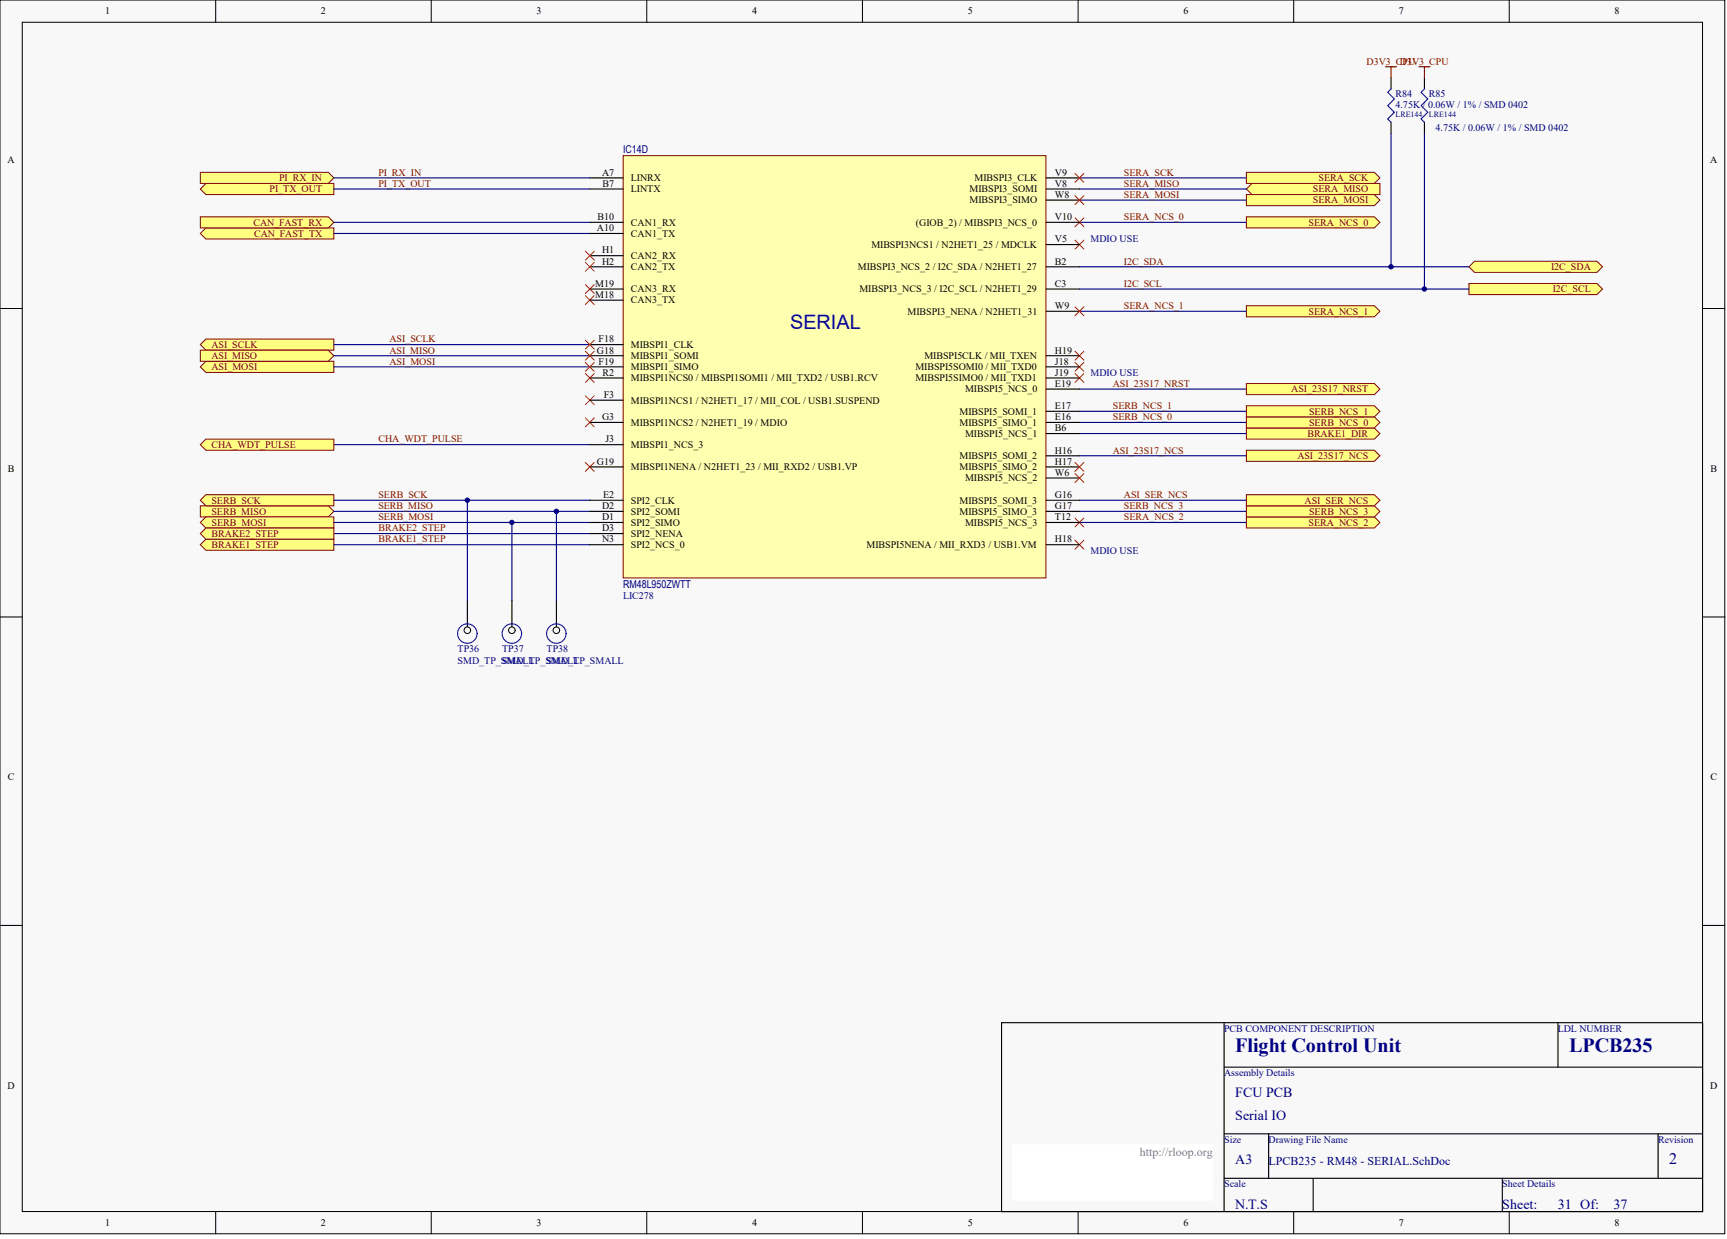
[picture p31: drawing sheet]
<svg xmlns="http://www.w3.org/2000/svg" width="328mm" height="236mm" viewBox="0 0 328 236" stroke-linecap="round" stroke-linejoin="round" font-family="sans-serif">
<defs><g id="words">
<text font-size="3.8" fill="#0000bf" x="150.3" y="62.6">SERIAL</text>
<g font-size="3.8" fill="#000080">
<text x="234.9" y="200">Flight Control Unit</text>
<text x="298.4" y="200">LPCB235</text>
</g>
<text font-size="3" fill="#000080" x="317.5" y="221.3">2</text>
<g font-size="2.7" fill="#000080">
<text x="234.9" y="208.7">FCU PCB</text>
<text x="234.9" y="213">Serial IO</text>
<text x="234.9" y="221.4">A3</text>
<text x="234.9" y="229.9">N.T.S</text>
<text x="285.7" y="229.9">Sheet:</text>
<text x="296.3" y="229.9">31 Of:</text>
<text x="306.9" y="229.9">37</text>
</g>
<text font-size="2.3" fill="#808080" x="216.8" y="219.8">http://rloop.org</text>
<text font-size="2.3" fill="#000080" x="241.3" y="221.5">LPCB235 - RM48 - SERIAL.SchDoc</text>
<g font-size="2.1" fill="#000080">
<text x="118.5" y="29.2">IC14D</text>
<text x="118.5" y="111.8">RM48L950ZWTT</text>
</g>
<g font-size="1.9">
<text x="20" y="2.8">1</text>
<text x="61" y="2.8">2</text>
<text x="102" y="2.8">3</text>
<text x="143" y="2.8">4</text>
<text x="184" y="2.8">5</text>
<text x="225.1" y="2.8">6</text>
<text x="266" y="2.8">7</text>
<text x="307.1" y="2.8">8</text>
<text x="1.4" y="31">A</text>
<text x="114.5" y="33.4">A7</text>
<text x="114.6" y="35.5">B7</text>
<text x="120" y="34.5">LINRX</text>
<text x="185.4" y="34.5">MIBSPI3_CLK</text>
<text x="200.6" y="35.5">V8</text>
<text x="200.6" y="33.4">V9</text>
<text x="325.2" y="31">A</text>
<text x="113.6" y="41.9">B10</text>
<text x="120" y="36.6">LINTX</text>
<text x="184.4" y="36.6">MIBSPI3_SOMI</text>
<text x="184.4" y="38.7">MIBSPI3_SIMO</text>
<text x="200.6" y="41.9">V10</text>
<text x="200.6" y="37.6">W8</text>
<text x="113.5" y="44">A10</text>
<text x="120" y="45">CAN1_TX</text>
<text x="120" y="42.9">CAN1_RX</text>
<text x="165.7" y="47.2">MIBSPI3NCS1 / N2HET1_25 / MDCLK</text>
<text x="174.2" y="42.9">(GIOB_2) / MIBSPI3_NCS_0</text>
<text x="200.6" y="46.1">V5</text>
<text x="114.5" y="48.2">H1</text>
<text x="114.5" y="50.3">H2</text>
<text x="120" y="49.3">CAN2_RX</text>
<text x="120" y="51.4">CAN2_TX</text>
<text x="163.1" y="51.4">MIBSPI3_NCS_2 / I2C_SDA / N2HET1_27</text>
<text x="200.6" y="50.3">B2</text>
<text x="113.2" y="56.7">M18</text>
<text x="113.2" y="54.6">M19</text>
<text x="120" y="57.7">CAN3_TX</text>
<text x="120" y="55.6">CAN3_RX</text>
<text x="163.4" y="55.6">MIBSPI3_NCS_3 / I2C_SCL / N2HET1_29</text>
<text x="172.6" y="59.8">MIBSPI3_NENA / N2HET1_31</text>
<text x="200.6" y="54.6">C3</text>
<text x="200.6" y="58.8">W9</text>
<text x="113.8" y="65.1">F18</text>
<text x="113.5" y="67.2">G18</text>
<text x="113.8" y="69.4">F19</text>
<text x="114.6" y="71.5">R2</text>
<text x="120" y="66.2">MIBSPI1_CLK</text>
<text x="120" y="70.4">MIBSPI1_SIMO</text>
<text x="120" y="68.3">MIBSPI1_SOMI</text>
<text x="174.1" y="70.4">MIBSPI5SOMI0 / MII_TXD0</text>
<text x="175.8" y="68.3">MIBSPI5CLK / MII_TXEN</text>
<text x="200.6" y="67.2">H19</text>
<text x="200.6" y="69.4">J18</text>
<text x="200.6" y="71.5">J19</text>
<text x="114.8" y="75.7">F3</text>
<text x="120" y="76.8">MIBSPI1NCS1 / N2HET1_17 / MII_COL / USB1.SUSPEND</text>
<text x="120" y="72.5">MIBSPI1NCS0 / MIBSPI1SOMI1 / MII_TXD2 / USB1.RCV</text>
<text x="174.1" y="72.5">MIBSPI5SIMO0 / MII_TXD1</text>
<text x="183.6" y="74.6">MIBSPI5_NCS_0</text>
<text x="200.6" y="77.8">E17</text>
<text x="200.6" y="73.6">E19</text>
<text x="114.5" y="79.9">G3</text>
<text x="120" y="81">MIBSPI1NCS2 / N2HET1_19 / MDIO</text>
<text x="182.5" y="81">MIBSPI5_SIMO_1</text>
<text x="182.5" y="78.9">MIBSPI5_SOMI_1</text>
<text x="183.6" y="83.1">MIBSPI5_NCS_1</text>
<text x="200.6" y="82">B6</text>
<text x="200.6" y="79.9">E16</text>
<text x="1.5" y="89.7">B</text>
<text x="113.5" y="88.4">G19</text>
<text x="115.1" y="84.2">J3</text>
<text x="120" y="89.4">MIBSPI1NENA / N2HET1_23 / MII_RXD2 / USB1.VP</text>
<text x="120" y="85.2">MIBSPI1_NCS_3</text>
<text x="182.5" y="87.3">MIBSPI5_SOMI_2</text>
<text x="182.5" y="89.4">MIBSPI5_SIMO_2</text>
<text x="200.6" y="86.3">H16</text>
<text x="200.6" y="88.4">H17</text>
<text x="325.3" y="89.7">B</text>
<text x="114.7" y="94.7">E2</text>
<text x="120" y="95.8">SPI2_CLK</text>
<text x="182.5" y="95.8">MIBSPI5_SOMI_3</text>
<text x="183.6" y="91.6">MIBSPI5_NCS_2</text>
<text x="200.6" y="94.7">G16</text>
<text x="200.6" y="90.5">W6</text>
<text x="114.5" y="99">D1</text>
<text x="114.5" y="96.8">D2</text>
<text x="114.5" y="101.1">D3</text>
<text x="120" y="100">SPI2_SIMO</text>
<text x="120" y="97.9">SPI2_SOMI</text>
<text x="182.5" y="97.9">MIBSPI5_SIMO_3</text>
<text x="183.6" y="100">MIBSPI5_NCS_3</text>
<text x="200.6" y="96.8">G17</text>
<text x="200.6" y="99">T12</text>
<text x="114.5" y="103.2">N3</text>
<text x="120" y="102.1">SPI2_NENA</text>
<text x="120" y="104.2">SPI2_NCS_0</text>
<text x="164.8" y="104.2">MIBSPI5NENA / MII_RXD3 / USB1.VM</text>
<text x="200.6" y="103.2">H18</text>
<text x="1.5" y="148.4">C</text>
<text x="325.3" y="148.4">C</text>
<text x="1.4" y="207">D</text>
<text x="325.2" y="207">D</text>
<text x="20" y="233.2">1</text>
<text x="61" y="233.2">2</text>
<text x="102" y="233.2">3</text>
<text x="143" y="233.2">4</text>
<text x="184" y="233.2">5</text>
<text x="225.1" y="233.2">6</text>
<text x="266" y="233.2">7</text>
<text x="307.1" y="233.2">8</text>
</g>
<g font-size="1.9" fill="#800000">
<text x="259.9" y="12.3">D3V3_CPU</text>
<text x="266.2" y="12.3">D3V3_CPU</text>
<text x="53.1" y="34.5">PI_RX_IN</text>
<text x="72" y="33.4">PI_RX_IN</text>
<text x="72" y="35.5">PI_TX_OUT</text>
<text x="213.8" y="35.5">SERA_MISO</text>
<text x="213.8" y="33.4">SERA_SCK</text>
<text x="250.7" y="34.5">SERA_SCK</text>
<text x="51.3" y="36.6">PI_TX_OUT</text>
<text x="213.8" y="41.9">SERA_NCS_0</text>
<text x="213.8" y="37.6">SERA_MOSI</text>
<text x="249.7" y="38.7">SERA_MOSI</text>
<text x="249.7" y="36.6">SERA_MISO</text>
<text x="48.2" y="42.9">CAN_FAST_RX</text>
<text x="48.4" y="45">CAN_FAST_TX</text>
<text x="248.8" y="42.9">SERA_NCS_0</text>
<text x="213.8" y="50.3">I2C_SDA</text>
<text x="295" y="51.4">I2C_SDA</text>
<text x="213.8" y="58.8">SERA_NCS_1</text>
<text x="213.8" y="54.6">I2C_SCL</text>
<text x="248.8" y="59.8">SERA_NCS_1</text>
<text x="295.3" y="55.6">I2C_SCL</text>
<text x="74.1" y="65.1">ASI_SCLK</text>
<text x="40.2" y="66.2">ASI_SCLK</text>
<text x="40.2" y="70.4">ASI_MOSI</text>
<text x="40.2" y="68.3">ASI_MISO</text>
<text x="74.1" y="67.2">ASI_MISO</text>
<text x="74.1" y="69.4">ASI_MOSI</text>
<text x="211.6" y="77.8">SERB_NCS_1</text>
<text x="211.6" y="73.6">ASI_23S17_NRST</text>
<text x="245.6" y="74.6">ASI_23S17_NRST</text>
<text x="211.6" y="79.9">SERB_NCS_0</text>
<text x="248.6" y="83.1">BRAKE1_DIR</text>
<text x="248.9" y="81">SERB_NCS_0</text>
<text x="248.9" y="78.9">SERB_NCS_1</text>
<text x="40.2" y="85.2">CHA_WDT_PULSE</text>
<text x="72" y="84.2">CHA_WDT_PULSE</text>
<text x="211.6" y="86.3">ASI_23S17_NCS</text>
<text x="246.7" y="87.3">ASI_23S17_NCS</text>
<text x="40.2" y="95.8">SERB_SCK</text>
<text x="72" y="94.7">SERB_SCK</text>
<text x="213.8" y="94.7">ASI_SER_NCS</text>
<text x="248.1" y="95.8">ASI_SER_NCS</text>
<text x="40.2" y="97.9">SERB_MISO</text>
<text x="40.2" y="100">SERB_MOSI</text>
<text x="72" y="96.8">SERB_MISO</text>
<text x="72" y="99">SERB_MOSI</text>
<text x="72" y="101.1">BRAKE2_STEP</text>
<text x="213.8" y="99">SERA_NCS_2</text>
<text x="213.8" y="96.8">SERB_NCS_3</text>
<text x="248.8" y="100">SERA_NCS_2</text>
<text x="248.9" y="97.9">SERB_NCS_3</text>
<text x="40.2" y="104.2">BRAKE1_STEP</text>
<text x="40.2" y="102.1">BRAKE2_STEP</text>
<text x="72" y="103.2">BRAKE1_STEP</text>
</g>
<g font-size="1.9" fill="#000080">
<text x="265.4" y="18.4">R84</text>
<text x="265.4" y="20.5">4.75K / 0.06W / 1% / SMD 0402</text>
<text x="271.7" y="18.4">R85</text>
<text x="273" y="25">4.75K / 0.06W / 1% / SMD 0402</text>
<text x="207.4" y="46.1">MDIO USE</text>
<text x="207.4" y="71.5">MDIO USE</text>
<text x="207.4" y="105.3">MDIO USE</text>
<text x="118.5" y="114">LIC278</text>
<text x="87" y="124.1">TP36</text>
<text x="95.5" y="124.1">TP37</text>
<text x="104" y="124.1">TP38</text>
<text x="87" y="126.2">SMD_TP_SMALL</text>
<text x="95.5" y="126.2">SMD_TP_SMALL</text>
<text x="104" y="126.2">SMD_TP_SMALL</text>
<text x="232.8" y="196.2">PCB COMPONENT DESCRIPTION</text>
<text x="296.3" y="196.2">LDL NUMBER</text>
<text x="232.8" y="204.7">Assembly Details</text>
<text x="232.8" y="217.3">Size</text>
<text x="241.3" y="217.3">Drawing File Name</text>
<text x="315.3" y="217.3">Revision</text>
<text x="232.8" y="225.8">Scale</text>
<text x="285.7" y="225.8">Sheet Details</text>
</g>
<g font-size="1.5" fill="#000080">
<text x="265.4" y="22.3">LRE144</text>
<text x="271.7" y="22.3">LRE144</text>
</g>
</g></defs>
<g fill="#f8f8f8" stroke="#000" stroke-width=".19">
<path d="M0 0h328v234.7h-328z"/>
<path d="M4.2 4.2h319.6v226.2h-319.6z"/>
</g>
<g fill="none" stroke="#000" stroke-width=".19">
<path d="M41 0v4.2M82 0v4.2M123 0v4.2M164 0v4.2M205 0v4.2M246 0v4.2M287 0v4.2M0 58.7h4.2M323.8 58.7h4.2M0 117.3h4.2M323.8 117.3h4.2M0 176h4.2"/>
<path d="M323.8 176h4.2M41 230.5v4.2M82 230.5v4.2M123 230.5v4.2M164 230.5v4.2M205 230.5v4.2M246 230.5v4.2M287 230.5v4.2"/>
</g>
<path d="M190.5 194.5h133.3v36h-133.3zM232.8 194.5v36M296.3 194.5v8.5M232.8 203h91M232.8 215.7h91M241.3 215.7v8.4M315.3 215.7v8.4M232.8 224.1h91M249.7 224.1v6.4M285.7 224.1v6.4" fill="none" stroke="#000" stroke-width=".21"/>
<path d="M192.6 217.8h38.1v10.5h-38.1z" fill="#fff" stroke="#fff" stroke-width=".19"/>
<g fill="#ffff80" stroke="#800000" stroke-width=".19">
<path d="M38.1 44.4l1.1-1.1h24.3v2.2h-24.3z" fill-rule="evenodd"/>
<path d="M38.1 41.2h24.3l1.1 1.1-1.1 1h-24.3z" fill-rule="evenodd"/>
</g>
<path d="M63.5 42.3h48.7M63.5 44.4h48.7" fill="none" stroke="#000080" stroke-width=".21"/>
<g fill="#ffff80" stroke="#800000" stroke-width=".19">
<path d="M38.1 65.5l1.1-1h24.3v2.1h-24.3z" fill-rule="evenodd"/>
<path d="M38.1 69.8l1.1-1.1h24.3v2.1h-24.3z" fill-rule="evenodd"/>
<path d="M38.1 66.6h24.3l1.1 1.1-1.1 1h-24.3z" fill-rule="evenodd"/>
</g>
<path d="M63.5 65.5h48.7M63.5 69.8h48.7M63.5 67.7h48.7M205.3 74h31.7M63.5 84.6h48.7" fill="none" stroke="#000080" stroke-width=".21"/>
<path d="M111.3 71l1.7 1.7M111.3 79.5l1.7 1.7M113 71l-1.7 1.7M113 79.5l-1.7 1.7M111.3 88l1.7 1.6M113 88l-1.7 1.6" fill="none" stroke="#f00" stroke-width=".19"/>
<g fill="#ffff80" stroke="#800000" stroke-width=".19">
<path d="M237 32.8h24.4l1 1-1 1.1h-24.4z" fill-rule="evenodd"/>
<path d="M237 37h24.4l1 1.1-1 1h-24.4z" fill-rule="evenodd"/>
<path d="M237 35.9l1.1-1h24.3v2.1h-24.3z" fill-rule="evenodd"/>
</g>
<path d="M205.3 33.8h31.7M205.3 35.9h31.7M205.3 38.1h31.7" fill="none" stroke="#000080" stroke-width=".21"/>
<path d="M237 41.2h24.4l1 1.1-1 1h-24.4z" fill-rule="evenodd" fill="#ffff80" stroke="#800000" stroke-width=".19"/>
<path d="M205.3 42.3h31.7" fill="none" stroke="#000080" stroke-width=".21"/>
<path d="M204.4 45.7l1.7 1.7M206.1 45.7l-1.7 1.7" fill="none" stroke="#f00" stroke-width=".19"/>
<path d="M237 98.3h24.4l1 1.1-1 1h-24.4z" fill-rule="evenodd" fill="#ffff80" stroke="#800000" stroke-width=".19"/>
<path d="M205.3 99.4h31.7" fill="none" stroke="#000080" stroke-width=".21"/>
<path d="M237 58.1h24.4l1 1.1-1 1.1h-24.4z" fill-rule="evenodd" fill="#ffff80" stroke="#800000" stroke-width=".19"/>
<path d="M205.3 59.2h31.7" fill="none" stroke="#000080" stroke-width=".21"/>
<path d="M111.3 54.1l1.7 1.7M111.3 56.2l1.7 1.7M113 54.1l-1.7 1.7M113 56.2l-1.7 1.7" fill="none" stroke="#f00" stroke-width=".19"/>
<g fill="#ffff80" stroke="#800000" stroke-width=".19">
<path d="M38.1 103.6l1.1-1.1h24.3v2.2h-24.3z" fill-rule="evenodd"/>
<path d="M38.1 96.2h24.3l1.1 1.1-1.1 1h-24.3z" fill-rule="evenodd"/>
<path d="M38.1 99.4l1.1-1.1h24.3v2.1h-24.3z" fill-rule="evenodd"/>
<path d="M38.1 95.1l1.1-1h24.3v2.1h-24.3z" fill-rule="evenodd"/>
</g>
<path d="M63.5 99.4h48.7M63.5 97.3h48.7M63.5 95.1h48.7M63.5 103.6h48.7" fill="none" stroke="#000080" stroke-width=".21"/>
<path d="M204.4 66.8l1.7 1.7M204.4 68.9l1.7 1.7M204.4 71l1.7 1.7M206.1 66.8l-1.7 1.7M206.1 68.9l-1.7 1.7M206.1 71l-1.7 1.7M204.4 102.8l1.7 1.6M206.1 102.8l-1.7 1.6" fill="none" stroke="#f00" stroke-width=".19"/>
<path d="M237 81.4h24.4l1 1.1-1 1h-24.4z" fill-rule="evenodd" fill="#ffff80" stroke="#800000" stroke-width=".19"/>
<path d="M205.3 78.2h31.7M205.3 80.3h31.7M205.3 82.5h31.7M205.3 86.7h31.7M205.3 95.1h31.7" fill="none" stroke="#000080" stroke-width=".21"/>
<path d="M111.3 75.3l1.7 1.7M113 75.3l-1.7 1.7" fill="none" stroke="#f00" stroke-width=".19"/>
<path d="M237 79.3h24.4l1 1-1 1.1h-24.4z" fill-rule="evenodd" fill="#ffff80" stroke="#800000" stroke-width=".19"/>
<path d="M63.5 101.5h48.7" fill="none" stroke="#000080" stroke-width=".21"/>
<path d="M237 77.2h24.4l1 1-1 1.1h-24.4z" fill-rule="evenodd" fill="#ffff80" stroke="#800000" stroke-width=".19"/>
<path d="M205.3 97.3h31.7" fill="none" stroke="#000080" stroke-width=".21"/>
<path d="M204.4 98.5l1.7 1.7M206.1 98.5l-1.7 1.7" fill="none" stroke="#f00" stroke-width=".19"/>
<path d="M88.9 114.2v6.3" fill="none" stroke="#000" stroke-width=".21"/>
<circle cx="88.9" cy="119.9" r=".62" fill="#f8f8f8" stroke="#000" stroke-width=".19"/>
<circle cx="88.9" cy="120.5" r="1.85" fill="none" stroke="#00f" stroke-width=".21"/>
<path d="M97.4 114.2v6.3" fill="none" stroke="#000" stroke-width=".21"/>
<circle cx="97.3" cy="119.9" r=".62" fill="#f8f8f8" stroke="#000" stroke-width=".19"/>
<circle cx="97.3" cy="120.5" r="1.85" fill="none" stroke="#00f" stroke-width=".21"/>
<path d="M105.8 114.2v6.3" fill="none" stroke="#000" stroke-width=".21"/>
<circle cx="105.8" cy="119.9" r=".62" fill="#f8f8f8" stroke="#000" stroke-width=".19"/>
<circle cx="105.8" cy="120.5" r="1.85" fill="none" stroke="#00f" stroke-width=".21"/>
<path d="M88.9 95.1v19.1M97.4 99.4v14.8M105.8 97.3v16.9" fill="none" stroke="#000080" stroke-width=".21"/>
<g fill="#000080" stroke="#000080" stroke-width=".19">
<circle cx="88.9" cy="95.1" r=".41"/>
<circle cx="97.3" cy="99.4" r=".41"/>
<circle cx="105.8" cy="97.2" r=".41"/>
</g>
<path d="M204.4 41.4l1.7 1.7M206.1 41.4l-1.7 1.7" fill="none" stroke="#f00" stroke-width=".19"/>
<g fill="#ffff80" stroke="#800000" stroke-width=".19">
<path d="M279.4 50.7l1-1h23.3l1.1 1-1.1 1.1h-23.3z" fill-rule="evenodd"/>
<path d="M279.4 53.9h24.3l1.1 1.1-1.1 1h-24.3z" fill-rule="evenodd"/>
</g>
<path d="M264.5 25.4v25.3M270.9 25.4v29.6M205.3 50.7h74.1M205.3 55h74.1" fill="none" stroke="#000080" stroke-width=".21"/>
<path d="M264.5 14.8v2.1M270.9 14.8v2.1M264.5 23.3v2.1M270.9 23.3v2.1" fill="none" stroke="#000" stroke-width=".21"/>
<path d="M264.5 16.9l-.6 .7 1.3 1.2-1.3 1.3 1.3 1.3-1.3 1.2 .6 .7M270.9 16.9l-.6 .7 1.2 1.2-1.2 1.3 1.2 1.3-1.2 1.2 .6 .7" fill="none" stroke="#00f" stroke-width=".21"/>
<path d="M263.5 12.7h2.1M264.5 12.7v2.1M269.8 12.7h2.2M270.9 12.7v2.1" fill="none" stroke="#800000" stroke-width=".21"/>
<g fill="#000080" stroke="#000080" stroke-width=".19">
<circle cx="264.5" cy="50.7" r=".41"/>
<circle cx="270.9" cy="55" r=".41"/>
</g>
<path d="M118.5 29.6h80.4v80.3h-80.4z" fill="#ffffb0" stroke="#800000" stroke-width=".19"/>
<g fill="none" stroke="#000" stroke-width=".21">
<path d="M112.2 33.8h6.3M112.2 35.9h6.3M198.9 33.8h6.4M198.9 35.9h6.4M198.9 38.1h6.4M112.2 44.4h6.3M112.2 42.3h6.3M112.2 57.1h6.3M112.2 55h6.3M112.2 48.6h6.3M112.2 50.7h6.3M198.9 42.3h6.4"/>
<path d="M198.9 55h6.4M198.9 50.7h6.4M198.9 46.5h6.4M198.9 59.2h6.4M112.2 65.5h6.3M112.2 69.8h6.3M112.2 67.7h6.3M112.2 76.1h6.3M112.2 71.9h6.3M198.9 69.8h6.4M198.9 67.7h6.4M198.9 78.2h6.4"/>
<path d="M198.9 74h6.4M198.9 71.9h6.4M112.2 95.1h6.3M112.2 97.3h6.3M112.2 88.8h6.3M112.2 80.3h6.3M112.2 84.6h6.3M112.2 99.4h6.3M198.9 95.1h6.4M198.9 97.3h6.4M198.9 88.8h6.4M198.9 86.7h6.4"/>
<path d="M198.9 82.5h6.4M198.9 80.3h6.4M198.9 90.9h6.4M198.9 99.4h6.4M112.2 103.6h6.3M112.2 101.5h6.3M198.9 103.6h6.4"/>
</g>
<g fill="none" stroke="#f00" stroke-width=".19">
<path d="M204.4 33l1.7 1.7M204.4 37.2l1.7 1.7M206.1 33l-1.7 1.7M206.1 37.2l-1.7 1.7M204.4 58.4l1.7 1.7M206.1 58.4l-1.7 1.7M111.3 66.8l1.7 1.7M111.3 68.9l1.7 1.7M111.3 64.7l1.7 1.7M113 66.8l-1.7 1.7M113 68.9l-1.7 1.7M113 64.7l-1.7 1.7"/>
<path d="M204.4 88l1.7 1.6M204.4 90.1l1.7 1.7M206.1 88l-1.7 1.6M206.1 90.1l-1.7 1.7"/>
</g>
<g fill="#ffff80" stroke="#800000" stroke-width=".19">
<path d="M237 96.2h24.4l1 1.1-1 1h-24.4z" fill-rule="evenodd"/>
<path d="M38.1 101.5l1.1-1.1h24.3v2.1h-24.3z" fill-rule="evenodd"/>
<path d="M38.1 84.6l1.1-1.1h24.3v2.1h-24.3z" fill-rule="evenodd"/>
<path d="M237 72.9h24.4l1 1.1-1 1.1h-24.4z" fill-rule="evenodd"/>
<path d="M237 94.1h24.4l1 1-1 1.1h-24.4z" fill-rule="evenodd"/>
<path d="M38.1 35.9l1.1-1h24.3v2.1h-24.3z" fill-rule="evenodd"/>
<path d="M38.1 32.8h24.3l1.1 1-1.1 1.1h-24.3z" fill-rule="evenodd"/>
</g>
<path d="M63.5 33.8h48.7M63.5 35.9h48.7" fill="none" stroke="#000080" stroke-width=".21"/>
<path d="M237 85.6h24.4l1 1.1-1 1h-24.4z" fill-rule="evenodd" fill="#ffff80" stroke="#800000" stroke-width=".19"/>
<path d="M111.3 47.8l1.7 1.7M111.3 49.9l1.7 1.7M113 47.8l-1.7 1.7M113 49.9l-1.7 1.7" fill="none" stroke="#f00" stroke-width=".19"/>
<use href="#words"/>
</svg>
